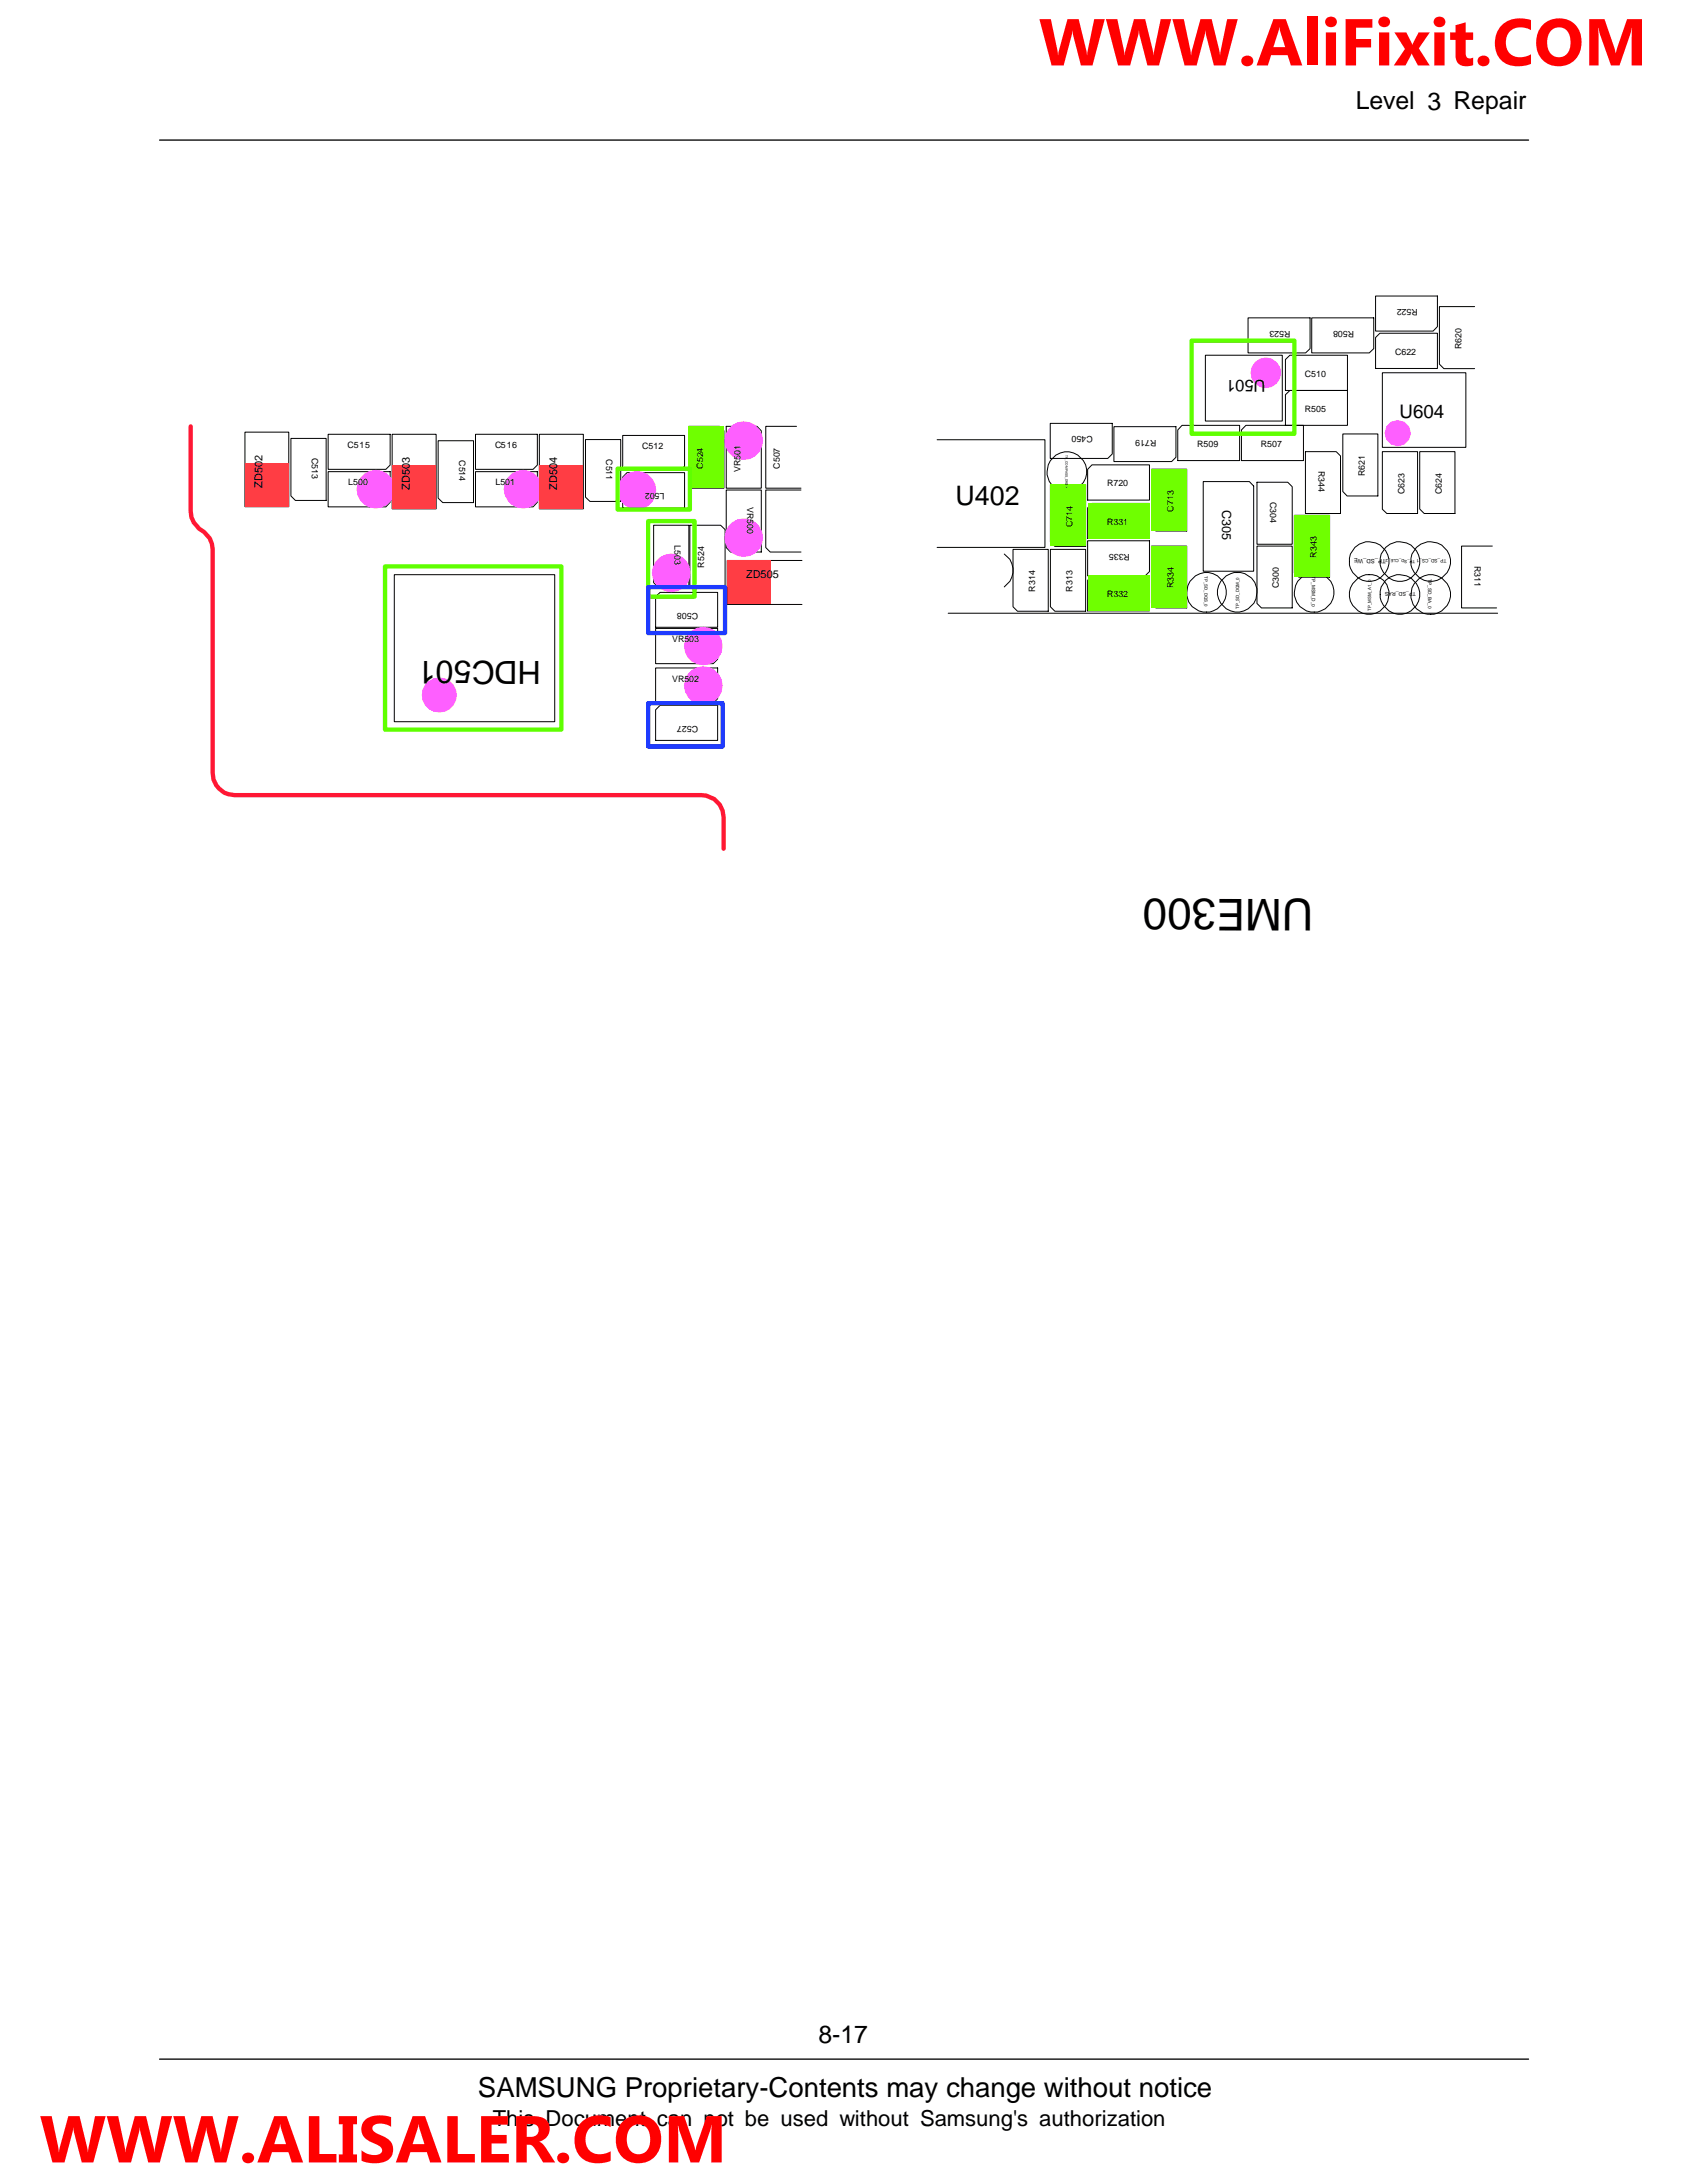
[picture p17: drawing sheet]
<svg xmlns="http://www.w3.org/2000/svg" width="216mm" height="279mm" viewBox="0 0 216 279" stroke-linecap="round" stroke-linejoin="round" font-family="sans-serif">
<defs><g id="words">
<g font-size="8.5" fill="#f00">
<text x="133" y="8.4">WWW.AliFixit.COM</text>
<text x="5.1" y="276.8">WWW.ALISALER.COM</text>
</g>
<text font-size="5.6" x="168.1" y="115.1" transform="rotate(-180 168.1 115.1)">UME300</text>
<text font-size="4.1" x="69.2" y="84.6" transform="rotate(-180 69.2 84.6)">HDC501</text>
<text font-size="3.5" x="61.2" y="268.4">SAMSUNG Proprietary-Contents may change without notice</text>
<text font-size="3.4" x="122.3" y="64.7">U402</text>
<g font-size="3.2">
<text x="173.5" y="14">Level 3 Repair</text>
<text x="104.7" y="261.5">8-17</text>
</g>
<text font-size="2.8" x="63.1" y="272.1">This Document can not be used without Samsung's authorization</text>
<text font-size="2.4" x="179.1" y="53.5">U604</text>
<text font-size="2.1" x="162" y="48.6" transform="rotate(-180 162 48.6)">U501</text>
<text font-size="1.6" x="156.4" y="65.3" transform="rotate(90 156.4 65.3)">C305</text>
<g font-size="1.4">
<text x="33.6" y="59" transform="rotate(-90 33.6 59)">2</text>
<text x="52.4" y="59.3" transform="rotate(-90 52.4 59.3)">3</text>
<text x="71.3" y="59.3" transform="rotate(-90 71.3 59.3)">4</text>
<text x="33.6" y="62.4" transform="rotate(-90 33.6 62.4)">ZD50</text>
<text x="52.5" y="62.7" transform="rotate(-90 52.5 62.7)">ZD50</text>
<text x="71.3" y="62.7" transform="rotate(-90 71.3 62.7)">ZD50</text>
<text x="95.5" y="73.9">ZD505</text>
</g>
<g font-size="1.1">
<text x="181.5" y="39.6" transform="rotate(-180 181.5 39.6)">R522</text>
<text x="165.2" y="42.4" transform="rotate(-180 165.2 42.4)">R523</text>
<text x="173.3" y="42.4" transform="rotate(-180 173.3 42.4)">R508</text>
<text x="178.5" y="45.4">C622</text>
<text x="187" y="44.7" transform="rotate(-90 187 44.7)">R620</text>
<text x="167" y="48.2">C510</text>
<text x="167" y="52.7">R505</text>
<text x="39.9" y="58.6" transform="rotate(90 39.9 58.6)">C513</text>
<text x="44.5" y="57.3">C515</text>
<text x="58.8" y="58.9" transform="rotate(90 58.8 58.9)">C514</text>
<text x="63.4" y="57.3">C516</text>
<text x="77.6" y="58.8" transform="rotate(90 77.6 58.8)">C511</text>
<text x="82.2" y="57.5">C512</text>
<text x="90" y="60" transform="rotate(-90 90 60)">C524</text>
<text x="99.8" y="60" transform="rotate(-90 99.8 60)">C507</text>
<text x="139.8" y="55.9" transform="rotate(-180 139.8 55.9)">C450</text>
<text x="148" y="56.3" transform="rotate(-180 148 56.3)">R719</text>
<text x="153.2" y="57.2">R509</text>
<text x="161.4" y="57.2">R507</text>
<text x="44.6" y="62.1">L500</text>
<text x="63.4" y="62.1">L501</text>
<text x="85" y="63.2" transform="rotate(-180 85 63.2)">L502</text>
<text x="94.8" y="60.4" transform="rotate(-90 94.8 60.4)">VR501</text>
<text x="95.6" y="64.8" transform="rotate(90 95.6 64.8)">VR500</text>
<text x="141.7" y="62.3">R720</text>
<text x="150.2" y="65.5" transform="rotate(-90 150.2 65.5)">C713</text>
<text x="162.6" y="64.2" transform="rotate(90 162.6 64.2)">C304</text>
<text x="168.7" y="60.3" transform="rotate(90 168.7 60.3)">R344</text>
<text x="174.7" y="61" transform="rotate(-90 174.7 61)">R621</text>
<text x="179.7" y="63.2" transform="rotate(-90 179.7 63.2)">C623</text>
<text x="184.5" y="63.2" transform="rotate(-90 184.5 63.2)">C624</text>
<text x="86.3" y="69.8" transform="rotate(90 86.3 69.8)">L503</text>
<text x="137.3" y="67.4" transform="rotate(-90 137.3 67.4)">C714</text>
<text x="141.7" y="67.2">R331</text>
<text x="144.6" y="70.9" transform="rotate(-180 144.6 70.9)">R335</text>
<text x="168.5" y="71.4" transform="rotate(-90 168.5 71.4)">R343</text>
<text x="90.1" y="72.6" transform="rotate(-90 90.1 72.6)">R524</text>
<text x="132.5" y="75.7" transform="rotate(-90 132.5 75.7)">R314</text>
<text x="137.3" y="75.7" transform="rotate(-90 137.3 75.7)">R313</text>
<text x="141.7" y="76.5">R332</text>
<text x="150.2" y="75.3" transform="rotate(-90 150.2 75.3)">R334</text>
<text x="163.7" y="75.3" transform="rotate(-90 163.7 75.3)">C300</text>
<text x="188.7" y="72.4" transform="rotate(90 188.7 72.4)">R311</text>
<text x="86" y="82.2">VR503</text>
<text x="89.3" y="78.5" transform="rotate(-180 89.3 78.5)">C508</text>
<text x="86" y="87.2">VR502</text>
<text x="89.3" y="92.9" transform="rotate(-180 89.3 92.9)">C527</text>
</g>
<text font-size=".8" x="177.4" y="71.5" transform="rotate(-180 177.4 71.5)">TP_SD_WE</text>
<text font-size=".7" x="181.2" y="75.7" transform="rotate(-180 181.2 75.7)">TP_SD_RAS</text>
<g font-size=".6">
<text x="185.1" y="71.6" transform="rotate(-180 185.1 71.6)">TP_SD_CS_1 TP_SD_CLE_2</text>
<text x="154.1" y="73.7" transform="rotate(90 154.1 73.7)">TP_SD_DQS_0</text>
<text x="158.6" y="77.9" transform="rotate(-90 158.6 77.9)">TP_SD_DQM_0</text>
<text x="167.9" y="73.7" transform="rotate(90 167.9 73.7)">TP_MSM_D_0</text>
<text x="182.8" y="74.1" transform="rotate(90 182.8 74.1)">TP_SD_BA_0</text>
<text x="175.5" y="78.1" transform="rotate(-90 175.5 78.1)">TP_MSM_A1_0</text>
</g>
<text font-size=".4" x="136.4" y="58.3" transform="rotate(90 136.4 58.3)">TP_COMPASS_DRDY</text>
</g></defs>
<path d="M20.4 263.5h175.2" fill="none" stroke="#000" stroke-width=".17"/>
<path d="M20.8 265.5h174.8v9h-174.8z" fill="#fff"/>
<path d="M20.4 17.9h175.2" fill="none" stroke="#000" stroke-width=".17"/>
<path d="M24.4 54.6v10.8a3 3 0 0 0 1.7 2.7l.7 .8 .3 .7 .1 .7v28.7a2.82 2.82 0 0 0 2.8 2.8h59.8a2.79 2.79 0 0 1 2.8 2.8v4" fill="none" stroke="#ff1734" stroke-width=".56"/>
<g fill="none" stroke="#000" stroke-width=".13">
<path d="M31.3 55.3h5.7v9.6h-5.7zM37.2 56.1h4.5v8h-3.9l-.6-.6zM42 55.6h7.9v3.9l-.5 .6h-7.4zM50.2 55.6h5.6v9.5h-5.6zM56.1 56.4h4.5v7.9h-3.9l-.6-.5zM60.9 55.6h7.9v3.9l-.6 .6h-7.3zM69 55.6h5.7v9.5h-5.7zM74.9 56.3h4.5v7.9h-3.9l-.6-.6zM79.7 55.7h7.9v4l-.5 .5h-7.4zM88.2 54.6h3.9l.5 .5v7.4h-4.4zM92.9 54.6h4l.5 .5v7.4h-4.5zM101.9 54.6h-3.9v7.9h4.5"/>
<path d="M42 60.4h7.9v3.9l-.5 .6h-7.4zM50.5 73.6h20.5v18.8h-20.5zM60.9 60.4h7.9v3.9l-.6 .6h-7.3zM80.2 60.5h7.4v4.5h-7.9v-3.9zM83.7 67.2h4.5v7.9h-4l-.5-.5zM83.9 76.4l.6-.6h7.3v4.5h-7.9zM88.3 67.2h3.9l.6 .6v7.3h-4.5zM92.9 62.7h4.5v8h-3.9l-.6-.6zM102.5 62.7h-4.5v7.4l.6 .6h3.9M102.6 71.7h-9.5v5.7h9.5M83.9 90.8l.6-.5h7.3v4.5h-7.9zM83.9 85.5h7.9v3.9l-.5 .6h-7.4z"/>
<path d="M83.9 80.4h7.9v4l-.5 .5h-7.4z"/>
</g>
<path d="M88.2 54.6h4.4v7.9h-4.4z" fill="#6fff00"/>
<g fill="#fe5fff">
<circle cx="56.2" cy="89" r="2.26"/>
<circle cx="48.1" cy="62.6" r="2.47"/>
<circle cx="66.9" cy="62.6" r="2.48"/>
<circle cx="81.5" cy="62.8" r="2.47"/>
<circle cx="85.9" cy="73.3" r="2.47"/>
<circle cx="95.2" cy="68.8" r="2.48"/>
<circle cx="95.2" cy="56.4" r="2.48"/>
<circle cx="90" cy="87.7" r="2.48"/>
<circle cx="90" cy="82.7" r="2.47"/>
</g>
<g fill="#ff3d44">
<path d="M31.3 59.2h5.7v5.7h-5.7z"/>
<path d="M50.2 59.5h5.6v5.6h-5.6z"/>
<path d="M69 59.5h5.7v5.6h-5.7z"/>
<path d="M93.1 71.7h5.6v5.7h-5.6z"/>
</g>
<path d="M79 60h9.3v5.2h-9.3zM49.3 72.5h22.5v20.9h-22.5zM83 66.7h5.9v9.7h-5.9z" fill="none" stroke="#5fff00" stroke-width=".56"/>
<g fill="none" stroke="#000" stroke-width=".13">
<path d="M176 37.9h8v3.9l-.6 .6h-7.4zM188.7 39.2h-4.5v7.4l.6 .6h3.9M119.9 56.3h13.8v13.8h-13.8M134.4 54.2h7.9v3.9l-.5 .6h-7.4zM135.1 58.3a2.53 2.53 0 0 1 3.9 1.6 2.53 2.53 0 0 1-3 2.9 2.53 2.53 0 0 1-1.6-3.9zM139.7 59.5h7.4v4.5h-7.9v-3.9zM142.6 54.6h7.9v3.9l-.6 .6h-7.3zM151.3 54.4h7.3v4.5h-7.9v-3.9zM154.3 45.5h9.8v8.4h-9.8zM159.4 54.4h7.4v4.5h-7.9v-3.9zM159.7 40.7h8v3.9l-.6 .6h-7.4zM164.5 46l.6-.5h7.3v4.5h-7.9z"/>
<path d="M164.5 50.5l.6-.5h7.3v4.4h-7.9zM167.1 57.8h3.9l.6 .6v7.3h-4.5zM167.9 40.7h7.9v3.9l-.6 .6h-7.3zM171.9 55.5h4.4v8h-3.9l-.5-.6zM176 43.2l.6-.5h7.4v4.5h-8zM176.9 57.8h4.5v7.9h-3.9l-.6-.5zM176.9 47.7h10.7v9.6h-10.7zM181.7 57.8h4.5v7.9h-3.9l-.6-.5zM121.3 78.5h70.4M128.5 70.9a2.52 2.52 0 0 1 0 4.2M129.6 70.3h4.6v7.9h-4l-.6-.5zM134.4 62h4.5v7.9h-3.9l-.6-.5z"/>
<path d="M134.4 70.3h4.5v7.9h-3.9l-.6-.5zM139.2 69.2h7.9v4l-.5 .5h-7.4zM139.7 64.4h7.4v4.5h-7.9v-3.9zM139.7 73.7h7.4v4.5h-7.9v-3.9zM147.4 69.9h4.5v7.9h-4l-.5-.6zM147.4 60h4.5v8h-4l-.5-.6zM154 61.6h5.9l.5 .6v10.9h-6.4zM160.9 69.9h4.5v7.9h-4l-.5-.6zM160.9 61.7h3.9l.6 .6v7.4h-4.5zM165.7 66h4.5v7.9h-4l-.5-.6zM181.7 74a2.54 2.54 0 0 1 3.8 1.4 2.54 2.54 0 0 1-2.5 3.2 2.54 2.54 0 0 1-2.3-3.4l.3-.5zM191 69.9h-4v7.9h4.5"/>
<circle cx="154.4" cy="75.8" r="2.54"/>
<circle cx="158.4" cy="75.8" r="2.54"/>
<circle cx="168.2" cy="75.8" r="2.54"/>
<circle cx="175.2" cy="76.1" r="2.54"/>
<circle cx="175.2" cy="71.9" r="2.54"/>
<circle cx="179.2" cy="76.1" r="2.54"/>
<circle cx="179.2" cy="71.9" r="2.54"/>
<circle cx="183.1" cy="71.9" r="2.54"/>
</g>
<g fill="#6fff00">
<path d="M147.4 60h4.5v8h-4.5z"/>
<path d="M134.4 62h4.5v7.9h-4.5z"/>
<path d="M139.2 64.4h7.9v4.5h-7.9z"/>
<path d="M139.2 73.7h7.9v4.5h-7.9z"/>
<path d="M147.4 69.9h4.5v7.9h-4.5z"/>
<path d="M165.7 66h4.5v7.9h-4.5z"/>
</g>
<g fill="#fe5fff">
<circle cx="162" cy="47.7" r="1.97"/>
<circle cx="178.9" cy="55.4" r="1.7"/>
</g>
<path d="M152.5 43.6h13.2v11.9h-13.2z" fill="none" stroke="#5fff00" stroke-width=".56"/>
<path d="M83 75.1h9.8v5.9h-9.8zM83 90h9.5v5.5h-9.5z" fill="none" stroke="#1e3bff" stroke-width=".56"/>
<use href="#words"/>
</svg>
